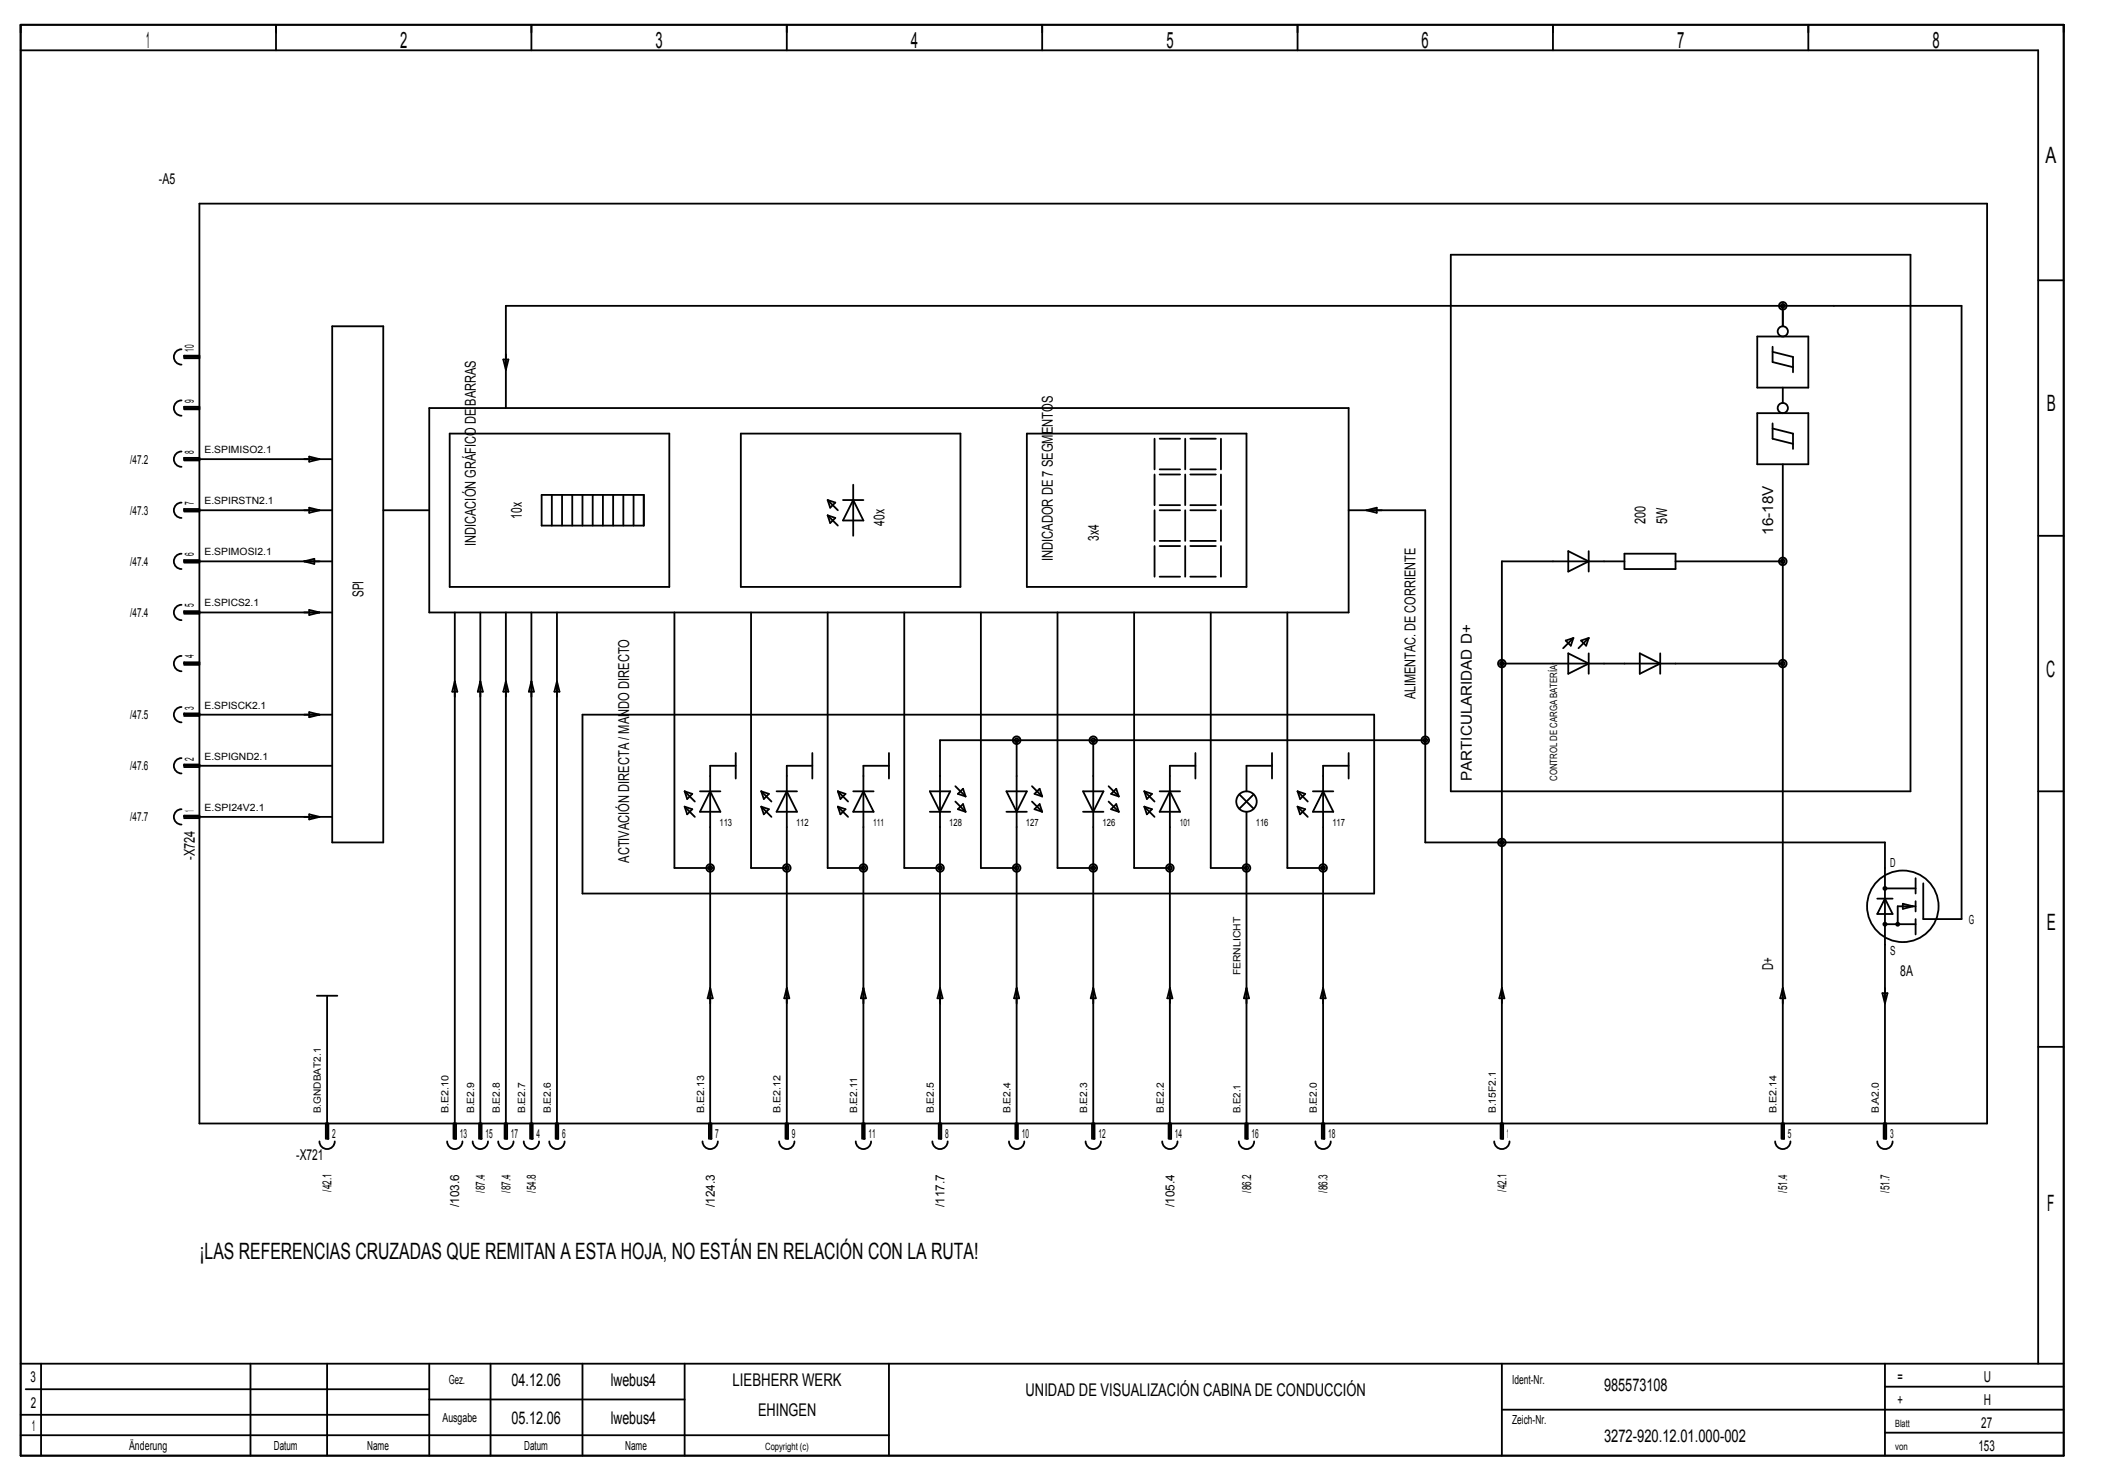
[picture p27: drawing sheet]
<svg xmlns="http://www.w3.org/2000/svg" width="408mm" height="284mm" viewBox="0 0 408 284" stroke-linecap="round" stroke-linejoin="round" font-family="sans-serif">
<defs><g id="words">
<g font-size="4.4">
<text x="28.4" y="9.3">1</text>
<text x="77.5" y="9.3">2</text>
<text x="127.1" y="9.3">3</text>
<text x="176.5" y="9.3">4</text>
<text x="226.1" y="9.3">5</text>
<text x="275.5" y="9.3">6</text>
<text x="325.1" y="9.3">7</text>
<text x="374.6" y="9.3">8</text>
<text x="396.5" y="31.6">A</text>
<text x="396.7" y="79.6">B</text>
<text x="396.6" y="131.1">C</text>
<text x="396.7" y="180.1">E</text>
<text x="396.8" y="234.5">F</text>
<text x="38.7" y="243.9">¡LAS REFERENCIAS CRUZADAS QUE REMITAN A ESTA HOJA, NO ESTÁN EN RELACIÓN CON LA RUTA!</text>
</g>
<g font-size="3.4">
<text x="99.2" y="268.5">04.12.06</text>
<text x="118.4" y="268.5">lwebus4</text>
<text x="142" y="268.5">LIEBHERR WERK</text>
<text x="310.9" y="269.5">985573108</text>
<text x="99.2" y="275.9">05.12.06</text>
<text x="118.4" y="275.9">lwebus4</text>
<text x="146.9" y="274.4">EHINGEN</text>
<text x="198.8" y="270.4">UNIDAD DE VISUALIZACIÓN CABINA DE CONDUCCIÓN</text>
<text x="310.9" y="279.4">3272­920.12.01.000­002</text>
</g>
<g font-size="2.9">
<text x="30.8" y="35.6">­A5</text>
<text x="101.1" y="100.4" transform="rotate(-90 101.1 100.4)">10x</text>
<text x="171.4" y="101.8" transform="rotate(-90 171.4 101.8)">40x</text>
<text x="318.9" y="101.6" transform="rotate(-90 318.9 101.6)">200</text>
<text x="323.1" y="101.4" transform="rotate(-90 323.1 101.4)">5W</text>
<text x="92.2" y="105.8" transform="rotate(-90 92.2 105.8)">INDICACIÓN GRÁFICO DE BARRAS</text>
<text x="213" y="104.8" transform="rotate(-90 213 104.8)">3x4</text>
<text x="343.7" y="103.6" transform="rotate(-90 343.7 103.6)">16­18V</text>
<text x="204.1" y="108.7" transform="rotate(-90 204.1 108.7)">INDICADOR DE 7 SEGMENTOS</text>
<text x="70.4" y="115.7" transform="rotate(-90 70.4 115.7)">SPI</text>
<text x="274.4" y="135.5" transform="rotate(-90 274.4 135.5)">ALIMENTAC. DE CORRIENTE</text>
<text x="285.3" y="151.3" transform="rotate(-90 285.3 151.3)">PARTICULARIDAD D+</text>
<text x="37.8" y="166.5" transform="rotate(-90 37.8 166.5)">­X724</text>
<text x="121.9" y="167.2" transform="rotate(-90 121.9 167.2)">ACTIVACIÓN DIRECTA / MANDO DIRECTO</text>
<text x="343.7" y="187.9" transform="rotate(-90 343.7 187.9)">D+</text>
<text x="368.3" y="189">8A</text>
<text x="57.4" y="224.7">­X721</text>
<text x="5.9" y="267.8">3</text>
<text x="367.8" y="267.8">=</text>
<text x="384.5" y="267.8">U</text>
<text x="6" y="272.7">2</text>
<text x="367.8" y="272.2">+</text>
<text x="384.5" y="272.2">H</text>
<text x="6.2" y="277.2">1</text>
<text x="383.5" y="281.1">153</text>
<text x="384" y="276.7">27</text>
</g>
<g font-size="2.4">
<text x="37.5" y="68.2" transform="rotate(-90 37.5 68.2)">10</text>
<text x="37.5" y="78.1" transform="rotate(-90 37.5 78.1)">9</text>
<text x="25.2" y="89.8">/47.2</text>
<text x="37.5" y="88" transform="rotate(-90 37.5 88)">8</text>
<text x="25.2" y="99.7">/47.3</text>
<text x="37.5" y="97.9" transform="rotate(-90 37.5 97.9)">7</text>
<text x="37.5" y="107.8" transform="rotate(-90 37.5 107.8)">6</text>
<text x="25.2" y="109.6">/47.4</text>
<text x="25.2" y="119.5">/47.4</text>
<text x="37.5" y="117.7" transform="rotate(-90 37.5 117.7)">5</text>
<text x="37.5" y="127.6" transform="rotate(-90 37.5 127.6)">4</text>
<text x="37.5" y="137.5" transform="rotate(-90 37.5 137.5)">3</text>
<text x="25.2" y="139.3">/47.5</text>
<text x="25.2" y="149.2">/47.6</text>
<text x="37.5" y="147.4" transform="rotate(-90 37.5 147.4)">2</text>
<text x="25.2" y="159.1">/47.7</text>
<text x="37.5" y="157.3" transform="rotate(-90 37.5 157.3)">1</text>
<text x="366.3" y="168">D</text>
<text x="381.6" y="178.9">G</text>
<text x="366.3" y="184.9">S</text>
<text x="64.4" y="220.5">2</text>
<text x="89.1" y="220.5">13</text>
<text x="94.1" y="220.5">15</text>
<text x="99" y="220.5">17</text>
<text x="104" y="220.5">4</text>
<text x="108.9" y="220.5">6</text>
<text x="138.6" y="220.5">7</text>
<text x="153.5" y="220.5">9</text>
<text x="168.3" y="220.5">11</text>
<text x="183.2" y="220.5">8</text>
<text x="198" y="220.5">10</text>
<text x="212.9" y="220.5">12</text>
<text x="227.7" y="220.5">14</text>
<text x="242.6" y="220.5">16</text>
<text x="257.4" y="220.5">18</text>
<text x="292.1" y="220.5">1</text>
<text x="346.5" y="220.5">5</text>
<text x="366.3" y="220.5">3</text>
<text x="64.3" y="230.9" transform="rotate(-90 64.3 230.9)">/42.1</text>
<text x="89" y="233.9" transform="rotate(-90 89 233.9)">/103.6</text>
<text x="94" y="231.1" transform="rotate(-90 94 231.1)">/87.4</text>
<text x="98.9" y="231.1" transform="rotate(-90 98.9 231.1)">/87.4</text>
<text x="103.9" y="231.1" transform="rotate(-90 103.9 231.1)">/54.8</text>
<text x="138.5" y="233.9" transform="rotate(-90 138.5 233.9)">/124.3</text>
<text x="183.1" y="233.9" transform="rotate(-90 183.1 233.9)">/117.7</text>
<text x="227.6" y="233.9" transform="rotate(-90 227.6 233.9)">/105.4</text>
<text x="242.5" y="231.1" transform="rotate(-90 242.5 231.1)">/86.2</text>
<text x="257.3" y="231.1" transform="rotate(-90 257.3 231.1)">/86.3</text>
<text x="292" y="230.9" transform="rotate(-90 292 230.9)">/42.1</text>
<text x="346.4" y="231.1" transform="rotate(-90 346.4 231.1)">/51.4</text>
<text x="366.2" y="231.1" transform="rotate(-90 366.2 231.1)">/51.7</text>
<text x="87" y="268">Gez.</text>
<text x="293.1" y="268">Ident­Nr.</text>
<text x="85.8" y="275.5">Ausgabe</text>
<text x="293.1" y="275.9">Zeich­Nr.</text>
<text x="25" y="280.9">Änderung</text>
<text x="53.1" y="280.9">Datum</text>
<text x="71.2" y="280.9">Name</text>
<text x="101.6" y="280.9">Datum</text>
<text x="121.2" y="280.9">Name</text>
</g>
<g font-size="1.9">
<text x="39.6" y="87.8">E.SPIMISO2.1</text>
<text x="39.6" y="97.7">E.SPIRSTN2.1</text>
<text x="39.6" y="107.6">E.SPIMOSI2.1</text>
<text x="39.6" y="117.5">E.SPICS2.1</text>
<text x="39.6" y="137.3">E.SPISCK2.1</text>
<text x="39.6" y="147.2">E.SPIGND2.1</text>
<text x="301.8" y="151.3" transform="rotate(-90 301.8 151.3)">CONTROL DE CARGA BATERÍA</text>
<text x="39.6" y="157.1">E.SPI24V2.1</text>
<text x="139.4" y="160">113</text>
<text x="154.3" y="160">112</text>
<text x="169.3" y="160">111</text>
<text x="184" y="160">128</text>
<text x="198.8" y="160">127</text>
<text x="213.7" y="160">126</text>
<text x="228.7" y="160">101</text>
<text x="243.4" y="160">116</text>
<text x="258.2" y="160">117</text>
<text x="240.4" y="188.9" transform="rotate(-90 240.4 188.9)">FERNLICHT</text>
<text x="62.2" y="215.7" transform="rotate(-90 62.2 215.7)">B.GNDBAT2.1</text>
<text x="87" y="215.7" transform="rotate(-90 87 215.7)">B.E2.10</text>
<text x="91.9" y="215.7" transform="rotate(-90 91.9 215.7)">B.E2.9</text>
<text x="96.9" y="215.7" transform="rotate(-90 96.9 215.7)">B.E2.8</text>
<text x="101.8" y="215.7" transform="rotate(-90 101.8 215.7)">B.E2.7</text>
<text x="106.8" y="215.7" transform="rotate(-90 106.8 215.7)">B.E2.6</text>
<text x="136.5" y="215.7" transform="rotate(-90 136.5 215.7)">B.E2.13</text>
<text x="151.3" y="215.7" transform="rotate(-90 151.3 215.7)">B.E2.12</text>
<text x="166.2" y="215.7" transform="rotate(-90 166.2 215.7)">B.E2.11</text>
<text x="181" y="215.7" transform="rotate(-90 181 215.7)">B.E2.5</text>
<text x="195.9" y="215.7" transform="rotate(-90 195.9 215.7)">B.E2.4</text>
<text x="210.7" y="215.7" transform="rotate(-90 210.7 215.7)">B.E2.3</text>
<text x="225.6" y="215.7" transform="rotate(-90 225.6 215.7)">B.E2.2</text>
<text x="240.4" y="215.7" transform="rotate(-90 240.4 215.7)">B.E2.1</text>
<text x="255.3" y="215.7" transform="rotate(-90 255.3 215.7)">B.E2.0</text>
<text x="289.9" y="215.7" transform="rotate(-90 289.9 215.7)">B.15F2.1</text>
<text x="344.4" y="215.7" transform="rotate(-90 344.4 215.7)">B.E2.14</text>
<text x="364.2" y="215.7" transform="rotate(-90 364.2 215.7)">B.A2.0</text>
<text x="148.3" y="280.8">Copyright (c)</text>
<text x="367.3" y="280.8">von</text>
<text x="367.3" y="276.4">Blatt</text>
</g>
</g></defs>
<g fill="none" stroke="#000" stroke-width=".35">
<path d="M4 4.8h396v277.2h-396zM4 9.7h391.1v254.5M53.5 4.8v4.9M103 4.8v4.9M152.5 4.8v4.9M202 4.8v4.9M251.5 4.8v4.9M301 4.8v4.9M350.5 4.8v4.9M38.7 39.4h346.5v178.2h-346.5zM281.2 49.3h89.1v104h-89.1zM345.5 59.2v4"/>
<path d="M395.1 54.3h4.9M35.2 77.6a1.48 1.48 0 0 0-1.5 1.4 1.48 1.48 0 0 0 1.5 1.5M35.2 67.7a1.48 1.48 0 0 0-1.5 1.4 1.48 1.48 0 0 0 1.5 1.5M35.7 79.3h3M35.7 69.4h3M38.7 78.8h-3v.2h3M38.7 68.9h-3v.2h3M64.4 63.2h9.9v100h-9.9zM83.2 79h178.2v39.6h-178.2zM97.6 69.6h.9l-.4 2zM98.1 79v-19.8h282.1v118.8h-7.4v-6.9M340.6 65.2h9.9v9.9h-9.9z"/>
<path d="M343.6 68.2l3.9 .9v3M343.6 67.2v2.9l3.9 1M345.5 75.1v3M35.2 97.4a1.49 1.49 0 0 0-1.5 1.4 1.49 1.49 0 0 0 1.5 1.5M35.2 87.5a1.49 1.49 0 0 0-1.5 1.4 1.49 1.49 0 0 0 1.5 1.5M35.7 99.1h3M35.7 89.2h3M38.7 98.6h-3v.2h28.7M38.7 88.7h-3v.2h28.7M59.9 88.5l2 .4-2 .5zM59.9 98.4l2 .4-2 .5zM74.3 98.8h8.9"/>
<path d="M87.2 84h42.5v29.7h-42.5zM105 95.9h19.8v5.9h-19.8zM107 95.9v5.9M108.9 95.9v5.9M110.9 95.9v5.9M112.9 95.9v5.9M114.9 95.9v5.9M116.9 95.9v5.9M118.8 95.9v5.9M120.8 95.9v5.9M122.8 95.9v5.9M143.6 84h42.6v29.7h-42.6z"/>
<path d="M160.4 99.8l1.5 .5-1 1zM160.4 99.8l2 2M160.4 96.9l1.5 .5-1 1zM160.4 96.9l2 1.9M163.4 96.9h4M165.4 93.9v9.9M165.4 96.9l2 3.9h-4zM199 84h42.6v29.7h-42.6zM223.8 85v5.9M223.8 91.9v6M223.8 98.8v6M224.8 98.8h3.9"/>
<path d="M224.8 97.9h3.9M224.8 91.9h3.9M224.8 90.9h3.9M224.8 85h3.9M229.7 85v5.9M229.7 91.9v6M229.7 98.8v6M230.7 98.8h5M230.7 97.9h5M230.7 91.9h5M230.7 90.9h5M230.7 85h5"/>
<path d="M236.7 85v5.9M236.7 91.9v6M236.7 98.8v6M261.4 98.8h14.9v64.4h89.1v57.4h.2v-3M264.9 98.8l1.9-.4v.9zM340.6 80h9.9v9.9h-9.9zM343.6 83l3.9 1v3M343.6 82v3l3.9 1M345.5 89.9v130.7h.3v-3M35.2 107.3a1.49 1.49 0 0 0-1.5 1.4 1.49 1.49 0 0 0 1.5 1.5M35.2 117.2a1.48 1.48 0 0 0-1.5 1.4 1.48 1.48 0 0 0 1.5 1.5M35.7 109h3"/>
<path d="M35.7 118.9h3M38.7 118.4h-3v.2h28.7M38.7 108.5h-3v.2h28.7M58.9 108.7l2-.4v.9zM59.9 118.2l2 .4-2 .5zM88.1 118.6v102h.3v-3M93.1 118.6v102h.2v-3M98.1 118.6v102h.2v-3M103 118.6v102h.2v-3M107.9 118.6v102h.3v-3M130.7 118.6v49.5h7M145.6 118.6v49.5h6.9"/>
<path d="M160.4 118.6v49.5h7M175.3 118.6v49.5h6.9M190.1 118.6v49.5h6.9M205 118.6v49.5h6.9M219.8 118.6v49.5h7M223.8 105.8v5.9M224.8 111.7h3.9M224.8 105.8h3.9M224.8 104.8h3.9M229.7 105.8v5.9M230.7 111.7h5M230.7 105.8h5"/>
<path d="M230.7 104.8h5M234.7 118.6v49.5h6.9M236.7 105.8v5.9M249.5 118.6v49.5h7M304 106.8l3.9 1.9-3.9 2zM307.9 106.8v3.9M314.9 108.7h-23.8v111.9h.2v-3M314.9 107.3h9.9v2.9h-9.9zM324.8 108.7h20.7M395.1 103.8h4.9M35.2 137a1.49 1.49 0 0 0-1.5 1.4 1.49 1.49 0 0 0 1.5 1.5M35.2 127.1a1.49 1.49 0 0 0-1.5 1.4 1.49 1.49 0 0 0 1.5 1.5"/>
<path d="M35.7 138.7h3M35.7 128.8h3M38.7 128.3h-3v.2h3M38.7 138.2h-3v.2h28.7M59.9 138l2 .4-2 .5zM88.1 132l.5 2h-.9zM93.1 132l.5 2h-1zM98.1 132l.4 2h-.9zM103 132l.5 2h-1zM107.9 132l.5 2h-.9zM112.9 138.4h153.4v34.7h-153.4zM291.1 128.5h54.4"/>
<path d="M303.5 124.1l1.5-.5-.5 1.5zM304 126.6l3.9 1.9-3.9 2zM305 123.6l-2 2M306.4 124.1l1.5-.5-.5 1.5zM307.9 126.6v3.9M307.9 123.6l-2 2M317.8 126.6l4 1.9-4 2zM321.8 126.6v3.9M35.2 146.9a1.48 1.48 0 0 0-1.5 1.4 1.48 1.48 0 0 0 1.5 1.5M35.2 156.8a1.49 1.49 0 0 0-1.5 1.4 1.49 1.49 0 0 0 1.5 1.5M35.7 148.6h3M35.7 158.5h3"/>
<path d="M38.7 148.1h-3v.2h28.7M38.7 158h-3v.2h28.7M59.9 157.8l2 .4-2 .5zM132.7 156.3l1.5 .5-1 1zM132.7 156.3l2 1.9M132.7 153.3l1.5 .5-1 1zM132.7 153.3l2 2M135.7 153.3h3.9M137.7 153.3l1.9 4h-3.9zM142.6 148.3h-4.9v72.3h.2v-3M142.6 145.9v4.9M147.6 156.3l1.4 .5-1 1z"/>
<path d="M147.6 156.3l1.9 1.9M147.6 153.3l1.4 .5-1 1zM147.6 153.3l1.9 2M150.5 153.3h4M152.5 153.3l2 4h-4zM157.5 148.3h-5v72.3h.2v-3M157.5 145.9v4.9M162.4 156.3l1.5 .5-1 1zM162.4 156.3l2 1.9M162.4 153.3l1.5 .5-1 1zM162.4 153.3l2 2M165.4 153.3h3.9"/>
<path d="M167.4 153.3l1.9 4h-3.9zM172.3 148.3h-4.9v72.3h.2v-3M172.3 145.9v4.9M180.2 153.3h4l-2 4zM180.2 157.3h4M185.2 152.3l1.9 2M185.2 155.3l1.9 2M185.7 153.8l1-1 .4 1.5zM185.7 156.8l1-1 .4 1.5zM195.1 153.3h3.9l-2 4zM195.1 157.3h3.9M197 143.4v77.2h.3v-3"/>
<path d="M200 152.3l2 2M200 155.3l2 2M200.5 153.8l1-1 .5 1.5zM200.5 156.8l1-1 .5 1.5zM209.9 153.3h4l-2 4zM209.9 157.3h4M211.9 143.4v77.2h.2v-3M214.9 152.3l1.9 2M214.9 155.3l1.9 2M216.4 152.8l.4 1.5-1.4-.5zM216.4 155.8l.4 1.5-1.4-.5zM221.8 156.3l1.5 .5-1 1z"/>
<path d="M221.8 156.3l2 1.9M221.8 153.3l1.5 .5-1 1zM221.8 153.3l2 2M224.8 153.3h3.9M226.8 153.3l1.9 4h-3.9zM231.7 148.3h-4.9v72.3h.2v-3M231.7 145.9v4.9M240.2 153.9l2.8 2.8M241.6 157.3v63.3h.2v-3M243 153.9l-2.8 2.8M246.6 148.3h-5v5M246.6 145.9v4.9"/>
<path d="M251.5 156.3l1.5 .5-1 1zM251.5 156.3l2 1.9M251.5 153.3l1.5 .5-1 1zM251.5 153.3l2 2M254.5 153.3h3.9M256.5 153.3l1.9 4h-3.9zM261.4 148.3h-4.9v72.3h.2v-3M261.4 145.9v4.9M276.3 143.4h-94.1v77.2h.2v-3M395.1 153.3h4.9M363.9 174.1h2.9M365.4 179h5.9"/>
<path d="M365.4 174.1l1.4 3h-2.9zM365.4 172.1h5.9M368.8 175.1l2 .5-2 .5zM371.3 170.1v3M371.3 174.6v2M371.3 178v3M371.3 175.6h-3.5v3.4M61.4 192.9h4M63.4 192.9v27.7h.2v-3M137.7 191.4l.4 2h-.9zM152.5 191.4l.5 2h-1zM167.4 191.4l.4 2h-.9z"/>
<path d="M182.2 191.4l.5 2h-1zM197 191.4l.5 2h-.9zM211.9 191.4l.5 2h-1zM226.8 191.4l.4 2h-.9zM241.6 191.4l.5 2h-1zM256.5 191.4l.4 2h-.9zM291.1 191.4l.5 2h-1zM345.5 191.4l.5 2h-.9zM364.9 192.4h.9l-.4 2zM63.2 217.6v3M87.9 217.6v3M92.9 217.6v3"/>
<path d="M97.8 217.6v3M102.8 217.6v3M107.7 217.6v3M137.4 217.6v3M152.3 217.6v3M167.1 217.6v3M182 217.6v3M196.8 217.6v3M211.7 217.6v3M226.5 217.6v3M241.4 217.6v3M256.2 217.6v3"/>
<path d="M290.9 217.6v3M345.3 217.6v3M365.1 217.6v3M395.1 202.8h4.9M61.9 221.1a1.49 1.49 0 0 0 1.5 1.5 1.49 1.49 0 0 0 1.5-1.5M86.7 221.1a1.49 1.49 0 0 0 1.5 1.5 1.49 1.49 0 0 0 1.4-1.5M91.6 221.1a1.48 1.48 0 0 0 1.5 1.5 1.48 1.48 0 0 0 1.5-1.5M96.6 221.1a1.49 1.49 0 0 0 1.5 1.5 1.49 1.49 0 0 0 1.4-1.5M101.5 221.1a1.49 1.49 0 0 0 1.5 1.5 1.49 1.49 0 0 0 1.5-1.5M106.5 221.1a1.48 1.48 0 0 0 1.4 1.5 1.48 1.48 0 0 0 1.5-1.5M136.2 221.1a1.49 1.49 0 0 0 1.4 1.5 1.49 1.49 0 0 0 1.5-1.5M151 221.1a1.48 1.48 0 0 0 1.5 1.5 1.48 1.48 0 0 0 1.5-1.5"/>
<path d="M165.9 221.1a1.49 1.49 0 0 0 1.4 1.5 1.49 1.49 0 0 0 1.5-1.5M180.7 221.1a1.48 1.48 0 0 0 1.5 1.5 1.48 1.48 0 0 0 1.5-1.5M195.6 221.1a1.49 1.49 0 0 0 1.5 1.5 1.49 1.49 0 0 0 1.4-1.5M210.4 221.1a1.48 1.48 0 0 0 1.5 1.5 1.48 1.48 0 0 0 1.5-1.5M225.3 221.1a1.48 1.48 0 0 0 1.5 1.5 1.48 1.48 0 0 0 1.4-1.5M240.1 221.1a1.48 1.48 0 0 0 1.5 1.5 1.48 1.48 0 0 0 1.5-1.5M255 221.1a1.48 1.48 0 0 0 1.4 1.5 1.48 1.48 0 0 0 1.5-1.5M289.6 221.1a1.49 1.49 0 0 0 1.5 1.5 1.49 1.49 0 0 0 1.5-1.5M344.1 221.1a1.48 1.48 0 0 0 1.5 1.5 1.48 1.48 0 0 0 1.4-1.5M363.9 221.1a1.48 1.48 0 0 0 1.4 1.5 1.48 1.48 0 0 0 1.5-1.5M4 278h168.3M4 274.1h79.2"/>
<path d="M4 264.2h396M5 269.1h78.2M8 264.2v17.8M48.5 264.2v17.8M63.4 264.2v17.8M83.2 264.2v17.8M83.2 271.1h49.5M95.1 264.2v17.8M112.9 264.2v17.8M132.7 264.2v17.8M172.3 264.2v17.8M291.1 264.2v17.8"/>
<path d="M291.1 273.1h108.9M365.4 264.2v17.8M365.4 277.5h34.6M365.4 268.6h34.6"/>
<circle cx="345.5" cy="59.2" r=".74"/>
<circle cx="345.5" cy="59.2" r=".37"/>
<circle cx="345.5" cy="64.2" r=".99"/>
<circle cx="345.5" cy="79" r=".99"/>
<circle cx="345.5" cy="108.7" r=".74"/>
<circle cx="345.5" cy="108.7" r=".37"/>
<circle cx="291.1" cy="128.5" r=".74"/>
<circle cx="291.1" cy="128.5" r=".37"/>
<circle cx="345.5" cy="128.5" r=".74"/>
<circle cx="345.5" cy="128.5" r=".37"/>
<circle cx="197" cy="143.4" r=".74"/>
<circle cx="197" cy="143.4" r=".37"/>
<circle cx="211.9" cy="143.4" r=".74"/>
<circle cx="211.9" cy="143.4" r=".37"/>
<circle cx="241.6" cy="155.3" r="1.98"/>
<circle cx="276.2" cy="143.4" r=".74"/>
<circle cx="276.2" cy="143.4" r=".37"/>
<circle cx="137.6" cy="168.1" r=".37"/>
<circle cx="137.6" cy="168.1" r=".74"/>
<circle cx="152.5" cy="168.1" r=".37"/>
<circle cx="152.5" cy="168.1" r=".74"/>
<circle cx="167.3" cy="168.1" r=".37"/>
<circle cx="167.3" cy="168.1" r=".74"/>
<circle cx="182.2" cy="168.1" r=".37"/>
<circle cx="182.2" cy="168.1" r=".74"/>
<circle cx="197" cy="168.1" r=".74"/>
<circle cx="197" cy="168.1" r=".37"/>
<circle cx="211.9" cy="168.1" r=".74"/>
<circle cx="211.9" cy="168.1" r=".37"/>
<circle cx="226.7" cy="168.1" r=".74"/>
<circle cx="226.7" cy="168.1" r=".37"/>
<circle cx="241.6" cy="168.1" r=".74"/>
<circle cx="241.6" cy="168.1" r=".37"/>
<circle cx="256.4" cy="168.1" r=".37"/>
<circle cx="256.4" cy="168.1" r=".74"/>
<circle cx="291.1" cy="163.2" r=".74"/>
<circle cx="291.1" cy="163.2" r=".37"/>
<circle cx="365.3" cy="172.1" r=".3"/>
<circle cx="365.3" cy="179" r=".3"/>
<circle cx="367.8" cy="179" r=".3"/>
<circle cx="368.8" cy="175.6" r="6.9"/>
</g>
<use href="#words"/>
</svg>
